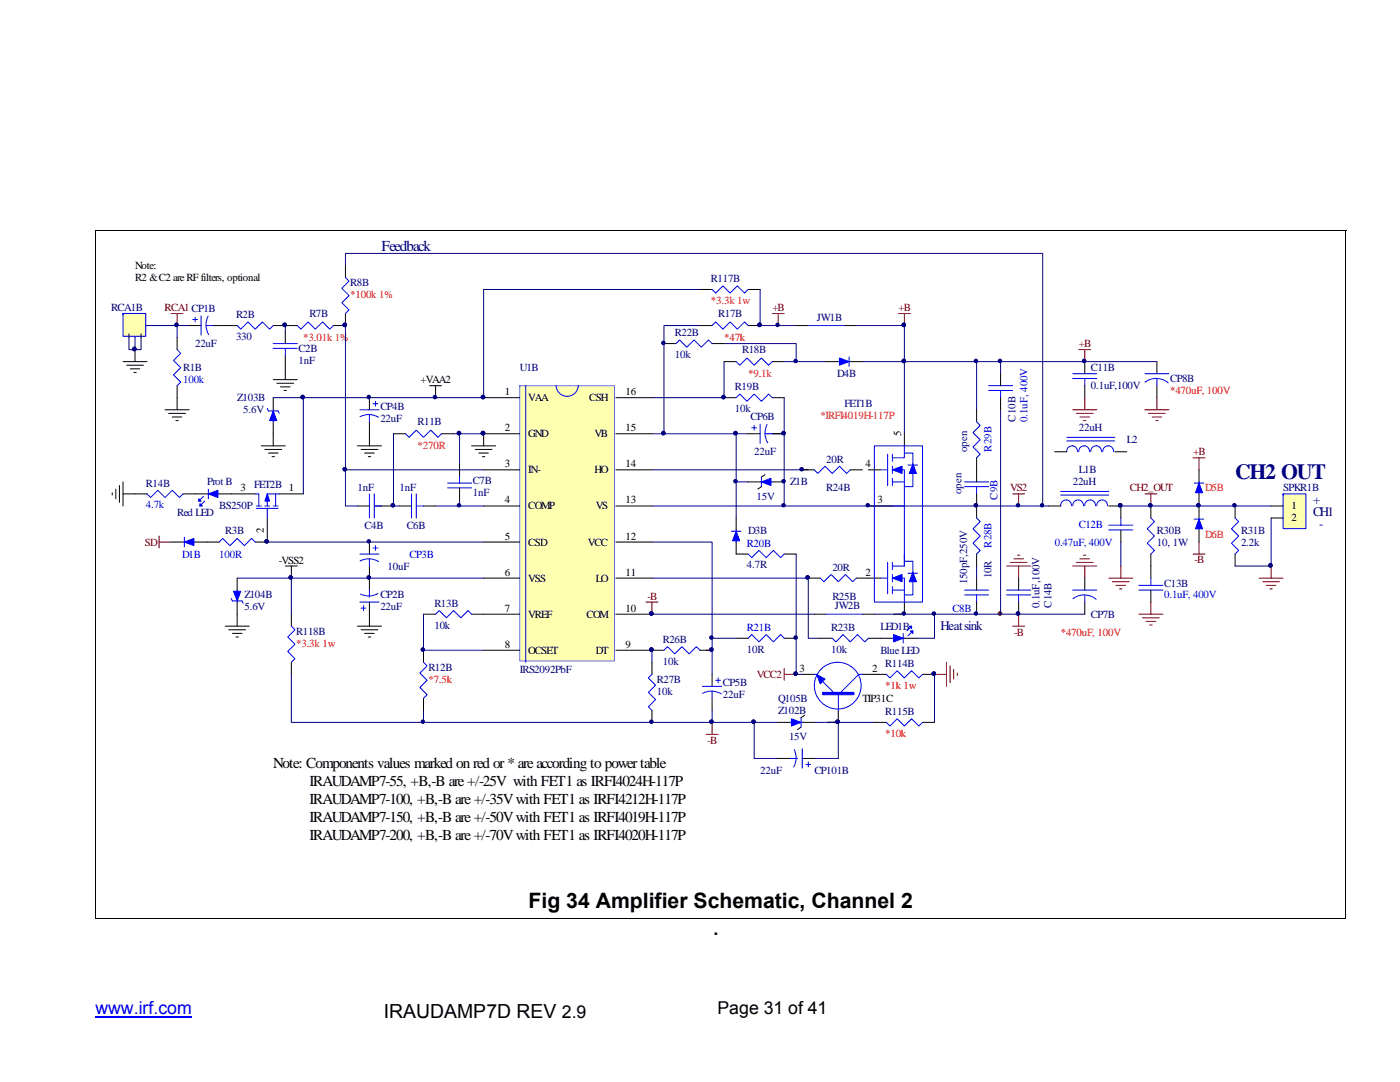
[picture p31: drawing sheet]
<svg xmlns="http://www.w3.org/2000/svg" width="279mm" height="216mm" viewBox="0 0 279 216" stroke-linecap="round" stroke-linejoin="round" font-family="sans-serif">
<defs><g id="words">
<text font-size="4.3" fill="#000080" x="246.5" y="95.6">CH2 OUT</text>
<text font-size="4.2" x="105.5" y="181.1">Fig 34 Amplifier Schematic, Channel 2</text>
<text font-size="3.9" x="76.6" y="203">IRAUDAMP7D REV 2.9</text>
<g font-size="3.5">
<text x="142.4" y="186.6">.</text>
<text x="143.2" y="202.4">Page 31 of 41</text>
</g>
<text font-size="3.5" fill="#00f" x="19" y="202.4">www.irf.com</text>
<text font-size="3" fill="#000080" x="76.1" y="50.1">Feedback</text>
<g font-size="3">
<text x="54.5" y="153.2">Note: Components values marked on red or * are according to power table</text>
<text x="61.7" y="156.8">IRAUDAMP7-55, +B,-B are +/-25V with FET1 as IRFI4024H-117P</text>
<text x="61.7" y="160.4">IRAUDAMP7-100, +B,-B are +/-35V with FET1 as IRFI4212H-117P</text>
<text x="61.7" y="164">IRAUDAMP7-150, +B,-B are +/-50V with FET1 as IRFI4019H-117P</text>
<text x="61.7" y="167.6">IRAUDAMP7-200, +B,-B are +/-70V with FET1 as IRFI4020H-117P</text>
</g>
<g font-size="2.6" fill="#000080">
<text x="262.1" y="100.6">+</text>
<text x="262.1" y="103">CH1</text>
<text x="263.3" y="105.4">-</text>
<text x="187.7" y="125.8">Heat sink</text>
</g>
<g font-size="2.2">
<text x="26.9" y="53.7">Note:</text>
<text x="26.9" y="56.1">R2 &amp; C2 are RF filters, optional</text>
<text x="83.9" y="76.5">+VAA2</text>
<text x="100.8" y="78.9">1</text>
<text x="105.4" y="80.1">VAA</text>
<text x="117.6" y="80.1">CSH</text>
<text x="124.8" y="78.9">16</text>
<text x="100.8" y="86.1">2</text>
<text x="105.4" y="87.3">GND</text>
<text x="118.6" y="87.3">VB</text>
<text x="124.8" y="86.1">15</text>
<text x="179.9" y="87.1" transform="rotate(-90 179.9 87.1)">5</text>
<text x="100.8" y="93.3">3</text>
<text x="105.4" y="94.5">IN-</text>
<text x="118.6" y="94.5">HO</text>
<text x="124.8" y="93.3">14</text>
<text x="172.7" y="93.3">4</text>
<text x="48" y="98.1">3</text>
<text x="57.7" y="98.1">1</text>
<text x="100.8" y="100.5">4</text>
<text x="105.4" y="101.7">COMP</text>
<text x="118.9" y="101.7">VS</text>
<text x="124.8" y="100.5">13</text>
<text x="175.1" y="100.5">3</text>
<text x="257.8" y="101.7">1</text>
<text x="52.7" y="106.3" transform="rotate(-90 52.7 106.3)">2</text>
<text x="100.8" y="107.7">5</text>
<text x="124.8" y="107.7">12</text>
<text x="257.8" y="104.1">2</text>
<text x="55.6" y="112.5">-VSS2</text>
<text x="105.4" y="108.9">CSD</text>
<text x="117.3" y="108.9">VCC</text>
<text x="100.8" y="114.9">6</text>
<text x="105.4" y="116.1">VSS</text>
<text x="118.9" y="116.1">LO</text>
<text x="124.8" y="114.9">11</text>
<text x="172.7" y="114.9">2</text>
<text x="100.8" y="122.1">7</text>
<text x="105.4" y="123.3">VREF</text>
<text x="117.1" y="123.3">COM</text>
<text x="124.8" y="122.1">10</text>
<text x="179.9" y="123.1" transform="rotate(-90 179.9 123.1)">1</text>
<text x="100.8" y="129.3">8</text>
<text x="105.4" y="130.5">OCSET</text>
<text x="118.9" y="130.5">DT</text>
<text x="124.8" y="129.3">9</text>
<text x="159.6" y="134.1">3</text>
<text x="174" y="134.1">2</text>
<text x="172.1" y="140.1">TIP31C</text>
<text x="166.7" y="144.7" transform="rotate(-90 166.7 144.7)">1</text>
</g>
<g font-size="2.2" fill="#000080">
<text x="69.9" y="57">R8B</text>
<text x="141.9" y="56.3">R117B</text>
<text x="22.2" y="62.1">RCA1B</text>
<text x="47.1" y="63.5">R2B</text>
<text x="61.7" y="63.3">R7B</text>
<text x="143.3" y="63.3">R17B</text>
<text x="163" y="64">JW1B</text>
<text x="38.9" y="69.3">22uF</text>
<text x="47.1" y="67.8">330</text>
<text x="59.6" y="70.2">C2B</text>
<text x="134.7" y="67.1">R22B</text>
<text x="134.7" y="71.4">10k</text>
<text x="148.1" y="70.5">R18B</text>
<text x="36.6" y="74.1">R1B</text>
<text x="59.6" y="72.6">1nF</text>
<text x="103.7" y="74.1">U1B</text>
<text x="146.7" y="77.9">R19B</text>
<text x="167.1" y="75.3">D4B</text>
<text x="217.7" y="74.1">C11B</text>
<text x="217.7" y="77.7">0.1uF,100V</text>
<text x="233.5" y="76.2">CP8B</text>
<text x="47.3" y="80.1">Z103B</text>
<text x="48.6" y="82.5">5.6V</text>
<text x="75.9" y="81.7">CP4B</text>
<text x="146.7" y="82.2">10k</text>
<text x="149.8" y="83.9">CP6B</text>
<text x="168.5" y="81.3">FET1B</text>
<text x="75.9" y="84.2">22uF</text>
<text x="83.3" y="84.9">R11B</text>
<text x="202.6" y="84.2" transform="rotate(-90 202.6 84.2)">C10B</text>
<text x="215.3" y="86.1">22uH</text>
<text x="224.9" y="88.5">L2</text>
<text x="150.5" y="90.9">22uF</text>
<text x="164.9" y="92.3">20R</text>
<text x="193" y="90.2" transform="rotate(-90 193 90.2)">open</text>
<text x="215.3" y="94.5">L1B</text>
<text x="29.1" y="97.1">R14B</text>
<text x="41.4" y="96.9">Prot B</text>
<text x="43.8" y="101.7">BS250P</text>
<text x="50.7" y="97.3">FET2B</text>
<text x="71.3" y="98.1">1nF</text>
<text x="79.7" y="98.1">1nF</text>
<text x="94.4" y="96.6">C7B</text>
<text x="94.4" y="99">1nF</text>
<text x="151" y="99.7">15V</text>
<text x="157.7" y="96.9">Z1B</text>
<text x="164.9" y="98.1">R24B</text>
<text x="191.9" y="98.6" transform="rotate(-90 191.9 98.6)">open</text>
<text x="214.1" y="96.9">22uH</text>
<text x="256.1" y="98.1">SPKR1B</text>
<text x="35.3" y="102.9">Red LED</text>
<text x="45" y="106.5">R3B</text>
<text x="72.8" y="105.5">C4B</text>
<text x="81.2" y="105.5">C6B</text>
<text x="149.3" y="106.5">D3B</text>
<text x="230.9" y="106.5">R30B</text>
<text x="247.7" y="106.5">R31B</text>
<text x="77.3" y="113.7">10uF</text>
<text x="149.1" y="113.4">4.7R</text>
<text x="166.1" y="113.9">20R</text>
<text x="230.9" y="108.9">10, 1W</text>
<text x="247.7" y="108.9">2.2k</text>
<text x="48.8" y="119.4">Z104B</text>
<text x="75.9" y="119.4">CP2B</text>
<text x="166.1" y="119.7">R25B</text>
<text x="193" y="116.6" transform="rotate(-90 193 116.6)">150pF,250V</text>
<text x="197.8" y="115.4" transform="rotate(-90 197.8 115.4)">10R</text>
<text x="232.3" y="117">C13B</text>
<text x="48.8" y="121.8">5.6V</text>
<text x="75.9" y="121.8">22uF</text>
<text x="86.7" y="121.1">R13B</text>
<text x="86.7" y="125.4">10k</text>
<text x="165.9" y="125.9">R23B</text>
<text x="166.6" y="121.6">JW2B</text>
<text x="175.7" y="125.7">LED1B</text>
<text x="207.5" y="121.4" transform="rotate(-90 207.5 121.4)">0.1uF,100V</text>
<text x="209.8" y="121.4" transform="rotate(-90 209.8 121.4)">C14B</text>
<text x="217.7" y="123.3">CP7B</text>
<text x="59.1" y="126.6">R118B</text>
<text x="132.3" y="128.3">R26B</text>
<text x="149.1" y="130.3">10R</text>
<text x="165.9" y="130.2">10k</text>
<text x="175.7" y="130.5">Blue LED</text>
<text x="85.5" y="133.8">R12B</text>
<text x="103.7" y="134.3">IRS2092PbF</text>
<text x="131.1" y="136.2">R27B</text>
<text x="132.3" y="132.6">10k</text>
<text x="144.3" y="136.9">CP5B</text>
<text x="176.7" y="133.1">R114B</text>
<text x="131.1" y="138.6">10k</text>
<text x="144.3" y="139.3">22uF</text>
<text x="155.3" y="142.5">Z102B</text>
<text x="155.3" y="140.1">Q105B</text>
<text x="176.7" y="142.7">R115B</text>
<text x="157.5" y="147.7">15V</text>
<text x="151.7" y="154.5">22uF</text>
<text x="162.5" y="154.5">CP101B</text>
</g>
<g font-size="2.2" fill="#f00">
<text x="69.9" y="59.4">*100k 1%</text>
<text x="141.9" y="60.6">*3.3k 1w</text>
<text x="60.5" y="68.1">*3.01k 1%</text>
<text x="144.5" y="68.1">*47k</text>
<text x="149.3" y="75.3">*9.1k</text>
<text x="163.7" y="83.7">*IRFI4019H-117P</text>
<text x="233.5" y="78.6">*470uF, 100V</text>
<text x="83.3" y="89.7">*270R</text>
<text x="240.5" y="98.1">D5B</text>
<text x="240.5" y="107.4">D6B</text>
<text x="59.1" y="129">*3.3k 1w</text>
<text x="211.7" y="126.9">*470uF, 100V</text>
<text x="85.5" y="136.2">*7.5k</text>
<text x="176.7" y="137.4">*1k 1w</text>
<text x="176.7" y="147">*10k</text>
</g>
<g font-size="2.2" fill="#800000">
<text x="32.9" y="62.1">RCA1CP1B</text>
<text x="154.1" y="62.1">+B</text>
<text x="179.3" y="62.1">+B</text>
<text x="215.3" y="69.3">+B</text>
<text x="238.1" y="90.9">+B</text>
<text x="201.6" y="98.1">VS2</text>
<text x="225.5" y="98.1">CH2_OUT</text>
<text x="28.9" y="108.9">SD</text>
<text x="238.4" y="112.4">-B</text>
<text x="129.2" y="119.7">-B</text>
<text x="202.4" y="126.8">-B</text>
<text x="151" y="135.3">VCC2</text>
<text x="141.2" y="148.4">-B</text>
</g>
<g font-size="2.2" fill="#00f">
<text x="36.6" y="76.5">100k</text>
<text x="205" y="84.2" transform="rotate(-90 205 84.2)">0.1uF, 400V</text>
<text x="197.8" y="90.2" transform="rotate(-90 197.8 90.2)">R29B</text>
<text x="29.1" y="101.4">4.7k</text>
<text x="199.1" y="99.8" transform="rotate(-90 199.1 99.8)">C9B</text>
<text x="215.3" y="105.3">C12B</text>
<text x="36.3" y="111.3">D1B</text>
<text x="43.8" y="111.3">100R</text>
<text x="81.7" y="111.3">CP3B</text>
<text x="149.1" y="109.1">R20B</text>
<text x="197.8" y="109.4" transform="rotate(-90 197.8 109.4)">R28B</text>
<text x="210.5" y="108.9">0.47uF, 400V</text>
<text x="232.3" y="119.4">0.1uF, 400V</text>
<text x="149.1" y="125.9">R21B</text>
<text x="190.1" y="122.1">C8B</text>
</g>
</g></defs>
<path d="M19 202.9h19.3" fill="none" stroke="#00f" stroke-width=".25"/>
<g fill="#fff">
<path d="M50.8 198.2h92.1v14.5h-92.1z"/>
<path d="M25.4 3.2h47.6v20.6h-47.6z"/>
<path d="M28 4.5h43.9v18h-43.9z"/>
<path d="M114.3 9.5h54v10.6h-54z"/>
</g>
<path d="M36.8 108.2l1.9-.8v1.5z" fill="#00f" stroke="#00f" stroke-width=".2"/>
<g fill="none" stroke="#00f" stroke-width=".2">
<path d="M142.1 65l.7-.8 1.5 1.5 1.4-1.5 1.5 1.5 1.4-1.5 .7 .8M146.9 72.2l.7 .7 1.5-1.5 1.4 1.5 1.5-1.5 1.4 1.5 .7-.7M214.1 74.6h4.8M214.1 75.5h4.8M216.5 75.5v1.5M73.7 98.6v4.8M74.7 98.6v4.8M80.9 86.6l.7 .7 1.5-1.5 1.4 1.5 1.5-1.5 1.4 1.5 .7-.7M36.5 108.2h2.4M36.8 107.2v1.9M43.7 108.2l.7-.8 1.5 1.5 1.4-1.5 1.5 1.5 1.4-1.5 .7 .8M71.8 110.6h3.8"/>
<path d="M71.8 112a3.7 3.7 0 0 1 3.7 .1M73.7 111.5v1.4M74.4 109.3h1M74.7 101h1.4M74.9 108.9v.9M149.3 110.6l.7 .7 1.5-1.5 1.4 1.5 1.4-1.5 1.5 1.5 .7-.7M192.5 117.8h4.8M192.5 118.7h4.8M194.9 118.7v1.4M84.5 132.1l.7 .8-1.4 1.4 1.4 1.4-1.4 1.5 1.4 1.4-.7 .7M86.9 122.6l.8-.8 1.4 1.5 1.4-1.5 1.5 1.5 1.4-1.5 .7 .8"/>
</g>
<g fill="none" stroke="#000" stroke-width=".2">
<path d="M139.7 65h2.4M144.5 72.2h2.4M149.3 65h2.4M154.1 72.2h2.4M216.5 72.2v2.4M216.5 77v2.4M78.5 86.6h2.4M88.1 86.6h2.4M34.1 108.2h2.4M38.9 108.2h4.8M50.9 108.2h2.4M71.3 101h2.4"/>
<path d="M73.7 108.2v2.4M73.7 112.9v2.5M76.1 101h2.4M146.9 110.6h2.4M156.5 110.6h2.4M194.9 115.4v2.4M84.5 122.6h2.4M84.5 129.8v2.3M84.5 139.3v2.5M94.1 122.6h2.4M194.9 120.1v2.5"/>
</g>
<g fill="#000080" stroke="#000080" stroke-width=".2">
<circle cx="53.2" cy="108" r=".34"/>
<circle cx="84.4" cy="129.6" r=".34"/>
<circle cx="216.4" cy="72" r=".34"/>
<circle cx="151.6" cy="64.8" r=".35"/>
<circle cx="203.2" cy="122.4" r=".35"/>
<circle cx="158.8" cy="134.4" r=".35"/>
<circle cx="73.6" cy="108" r=".34"/>
<circle cx="73.6" cy="115.2" r=".34"/>
<circle cx="78.4" cy="100.8" r=".35"/>
<circle cx="199.6" cy="122.4" r=".35"/>
<circle cx="194.8" cy="122.4" r=".35"/>
</g>
<path d="M215.3 69.8h2.4M216.5 69.8v2.4M31.7 108.2h2.4M31.7 107v2.3M156.5 133.3v2.4M156.5 134.6h2.4M202.1 124.9h2.4M203.3 122.6v2.3" fill="none" stroke="#800000" stroke-width=".2"/>
<circle cx="199.6" cy="122.4" r=".35" fill="#800000" stroke="#800000" stroke-width=".2"/>
<path d="M199.7 87.8v34.8" fill="none" stroke="#000080" stroke-width=".2"/>
<path d="M103.7 77h18.9v54.9h-18.9z" fill-rule="evenodd" fill="#ffffb0" stroke="#5f74e2" stroke-width=".2"/>
<g fill="none" stroke="#000" stroke-width=".2">
<path d="M68.9 53v2.4M54.5 75.8h4.8M55.2 76.5h3.4M56 77.2h1.9M56.7 77.9h.5M56.9 73.4v2.4M56.9 65h2.4M68.9 62.6v2.4h-2.4M96.5 79.4h7.2M122.9 79.4h7.2M230.9 72.2v2.4M230.9 77v2.4"/>
<path d="M52.1 89h4.8M52.9 89.7h3.3M53.6 90.4h1.9M54.3 91.1h.5M54.5 86.6v2.4M71.3 89h4.8M72.1 89.7h3.3M72.8 90.4h1.9M73.5 91.1h.5M73.7 86.6v2.4M94.1 89h4.8M94.8 89.7h3.4"/>
<path d="M95.6 90.4h1.9M96.3 91.1h.5M96.5 93.7h7.2M103.7 86.6h-7.2v2.4M122.9 93.7h7.2M122.9 86.6h7.2M149.3 86.6h2.4M154.1 86.6h2.4M173.3 93.7h2.4M180.5 86.6v2.4M96.5 115.4h7.2M96.5 101h7.2"/>
<path d="M96.5 108.2h7.2M122.9 115.4h7.2M122.9 101h7.2M122.9 108.2h7.2M173.3 101h4.8M173.3 115.4h2.4M209.3 101h2.4M221.3 101h2.4v2.4M223.7 105.7v2.5M229.7 101v2.4M229.7 110.6v4.8M229.7 117.8v2.3"/>
<path d="M246.5 101v2.4M246.5 110.6v2.3M71.3 124.9h4.8M72.1 125.7h3.3M72.8 126.4h1.9M73.5 127.1h.5M73.7 122.6v2.3M96.5 122.6h7.2M96.5 129.8h7.2M122.9 122.6h7.2M122.9 129.8h7.2M180.5 120.1v2.5"/>
</g>
<g fill="none" stroke="#00f" stroke-width=".2">
<path d="M68.9 55.4l.8 .7-1.5 1.4 1.5 1.5-1.5 1.4 1.5 1.4-.8 .8M59.3 65l.7 .7 1.5-1.5 1.4 1.5 1.5-1.5 1.4 1.5 .7-.7M104.9 77v55.1M111 76.9a2.22 2.22 0 0 0 2.2 2.2 2.22 2.22 0 0 0 2.2-2.2M228.5 74.6h4.8M228.5 76.3a3.7 3.7 0 0 1 4.7 .1M230.9 75.5v1.5M150 85.4h1M150.5 84.9v.9M151.7 84.6v3.9M152.7 86.6h1.4M153.1 84.7a3.8 3.8 0 0 0 .1 3.7"/>
<path d="M174.5 89h9.6v31.1h-9.6zM175.7 93.7h1.4M177.1 90.6v6.3M178.1 93.7h2.4v19.2M178.1 90.6v1.5M178.1 93v1.5M178.1 95.4v1.5M178.1 96.2h2.4M180.5 90.4h1.7v6.7h-1.7M180.5 89v2.4h-2.4M181.2 92.8h1.9M211.7 98.8h9.6"/>
<path d="M211.7 98.1h9.6M175.7 115.4h1.4M177.1 112.2v6.3M178.1 117.8h2.4v2.3M178.1 112.2v1.5M178.1 114.6v1.5M178.1 117v1.5M178.1 115.4h2.4v2.4M178.1 101h2.4M180.5 112h1.7v6.7h-1.7M180.5 110.6v2.3h-2.4M181.2 114.4h1.9"/>
<path d="M213.8 100.9a1.08 1.08 0 0 0-1.1-1.1 1.08 1.08 0 0 0-1 1.2M216.2 100.9a1.06 1.06 0 0 0-1.1-1.1 1.06 1.06 0 0 0-1 1.1M218.6 100.9a1.07 1.07 0 0 0-1.1-1.1 1.07 1.07 0 0 0-1 1.1M221 100.9a1.06 1.06 0 0 0-1-1.1 1.06 1.06 0 0 0-1.1 1.1M221.3 105.7h4.8M221.3 104.8h4.8M223.7 103.4v1.4M227.3 117.8h4.8M227.3 116.8h4.8M229.7 103.4l.7 .7-1.4 1.4 1.4 1.5-1.4 1.4 1.4 1.4-.7 .8M229.7 115.4v1.4M246.5 103.4l.7 .7-1.4 1.4 1.4 1.5-1.4 1.4 1.4 1.4-.7 .8"/>
</g>
<g fill="#000080" stroke="#000080" stroke-width=".2">
<circle cx="96.4" cy="86.4" r=".36"/>
<circle cx="96.4" cy="79.2" r=".36"/>
<circle cx="130" cy="122.4" r=".35"/>
<circle cx="130" cy="129.6" r=".35"/>
<circle cx="91.6" cy="100.8" r=".35"/>
<circle cx="68.8" cy="93.6" r=".35"/>
<circle cx="142" cy="127.2" r=".35"/>
<circle cx="144.4" cy="79.2" r=".36"/>
<circle cx="132.4" cy="86.4" r=".36"/>
<circle cx="146.8" cy="86.4" r=".36"/>
<circle cx="203.2" cy="100.8" r=".35"/>
<circle cx="156.4" cy="100.8" r=".34"/>
<circle cx="156.4" cy="86.4" r=".35"/>
<circle cx="180.4" cy="72" r=".35"/>
<circle cx="161.2" cy="115.2" r=".35"/>
<circle cx="68.8" cy="64.8" r=".35"/>
<circle cx="56.8" cy="64.8" r=".35"/>
<circle cx="223.6" cy="100.8" r=".34"/>
<circle cx="246.4" cy="100.8" r=".35"/>
<circle cx="253.5" cy="112.8" r=".35"/>
<circle cx="229.6" cy="100.8" r=".35"/>
<circle cx="91.6" cy="86.4" r=".36"/>
<circle cx="173.2" cy="100.8" r=".35"/>
<circle cx="180.4" cy="122.4" r=".34"/>
</g>
<g fill="none" stroke="#000080" stroke-width=".2">
<path d="M139.7 65h-7.2v21.6h14.4M144.5 72.2v7.2h-14.4M156.5 79.4v21.6M180.5 72.2v14.4M68.9 93.7v7.3h2.4M91.7 99.8v1.2M96.5 86.6h-4.8v6M130.1 86.6h2.4M130.1 93.7h31.2M149.3 86.6h-2.4v16.8M154.1 86.6h2.4M47.3 115.4h49.2"/>
<path d="M86.9 101h9.6M130.1 108.2h12v26.4M130.1 115.4h31.2v12h2.4M223.7 101h30M223.7 108.2v4.7M253.7 103.4v9.5h-7.2M142.1 127.4h4.8"/>
</g>
<g fill="none" stroke="#800000" stroke-width=".2">
<path d="M230.9 79.4v2.4M202.1 98.6h2.4M203.3 98.6v2.4M228.5 81.8h4.8M229.2 82.5h3.4M229.9 83.2h1.9M230.7 83.9h.4M238.1 91.4h2.4M239.3 91.4v2.3M214.1 112.9h4.8M214.8 112.2h3.4M215.5 111.5h1.9"/>
<path d="M216.2 110.8h.5M216.5 112.9v2.5M221.3 115.4h4.8M222 116.1h3.4M222.7 116.8h1.9M223.4 117.5h.5M223.7 112.9v2.5M238.1 110.6h2.4M239.3 108.2v2.4M251.3 115.4h4.8M252 116.1h3.4M252.7 116.8h1.9"/>
<path d="M253.4 117.5h.5M253.7 112.9v2.5M227.3 122.6h4.8M228 123.3h3.4M228.7 124h2M229.4 124.7h.5M229.7 120.1v2.5"/>
</g>
<g fill="#00f" stroke="#00f" stroke-width=".2">
<path d="M182.2 92.6l.7 1.9h-1.4z"/>
<path d="M182.2 114.2l.7 1.9h-1.4z"/>
<path d="M178.1 93.7l1.9-.7v1.5z"/>
<path d="M178.1 115.4l1.9-.8v1.5z"/>
</g>
<path d="M256.1 98.6h4.5v6.9h-4.5z" fill-rule="evenodd" fill="#ffffb0" stroke="#00f" stroke-width=".2"/>
<path d="M24.6 72.2h4.7M25.3 72.9h3.3M26 73.6h1.9M26.7 74.3h.5M26.9 69.8v2.4M253.7 101h2.4M253.7 103.4h2.4" fill="none" stroke="#000" stroke-width=".2"/>
<path d="M56.9 65v1.2" fill="none" stroke="#000080" stroke-width=".2"/>
<g fill="#000080" stroke="#000080" stroke-width=".2">
<circle cx="56.8" cy="64.8" r=".35"/>
<circle cx="26.8" cy="69.6" r=".34"/>
</g>
<circle cx="26.8" cy="64.8" r=".59" fill="#c0c0c0" stroke="#00f" stroke-width=".2"/>
<path d="M26.9 65h2.4M26.9 66.6v.8" fill="none" stroke="#000" stroke-width=".2"/>
<path d="M28.3 64.5a1.55 1.55 0 0 0-2.3-1 1.55 1.55 0 0 0-.2 2.5 1.55 1.55 0 0 0 2.5-.7" fill="none" stroke="#00f" stroke-width=".2"/>
<path d="M24.6 62.5h4.5v4.6h-4.5z" fill-rule="evenodd" fill="#ffffb0" stroke="#00f" stroke-width=".2"/>
<g fill="none" stroke="#000" stroke-width=".2">
<path d="M19 46h249.7M19.1 46v137.3M139.7 57.8h2.4M149.3 57.8h2.4M268.6 46v137.3M25.7 66.6v.8M28.2 66.6v.8M35.3 67.4v2.4M35.3 77v4.8M37.7 65h2.4M42.5 65h4.8M54.5 65h2.4"/>
<path d="M54.5 79.4v2.4M56.9 66.2v2.4M56.9 71v2.4M73.7 79.4v2.4M85.7 77h2.4M86.9 77v2.4M132.5 68.6h2.4M142.1 68.6h2.4M144.5 79.4h2.4M154.1 79.4h2.4M158.9 65h2.4M164.9 72.2h2.4"/>
<path d="M168.5 65h2.4M169.7 72.2h2.4M199.7 74.6v2.4M199.7 79.4v2.4M22.4 98.3v.5M23.1 97.6v1.9M23.8 96.9v3.3M24.6 96.2v4.8M29.3 98.6h-4.7M32.9 81.8h4.8M33.7 82.5h3.3M34.4 83.2h1.9"/>
<path d="M35.1 83.9h.5M36.5 98.6h4.8M43.7 98.6h7.2M54.5 84.2v2.4M55.7 98.6h4.8M73.7 84.2v2.4M91.7 92.6v2.4M91.7 97.3v2.5M149.3 96.2h2.4M152 97.1l-.8 .5M152.7 94.7l-.7 .5M154.1 96.2h2.4"/>
<path d="M160.1 93.7h2.4M169.7 93.7h2.4M194.9 81.8v2.4M194.9 91.4v4.8M194.9 98.6v4.8M210.5 90.1h2.4M222.5 90.1h2.4M239.3 93.7v2.5M239.3 98.6v4.8M47.3 115.4v2.4M53.3 103.4v4.8M56.9 112.9h2.4"/>
<path d="M58.1 112.9v2.5M73.7 115.4v2.4M79.7 101h2.4M84.5 101h2.4M146.9 103.4v2.3M146.9 108.2v2.4M161.3 115.4h2.4M170.9 115.4h2.4M194.9 110.6v2.3M203.3 115.4v2.4M216.5 115.4v2.4M239.3 105.7v2.5"/>
<path d="M44.9 124.9h4.8M45.7 125.7h3.3M46.4 126.4h1.9M47.1 127.1h.5M47.3 120.1v4.8M58.1 122.6v2.3M58.1 132.1v2.5M73.7 120.1v2.5M130.1 129.8h2.4M130.1 132.1v2.5M139.7 129.8h2.4M142.1 134.6v2.3"/>
<path d="M142.1 139.3v2.5M146.9 127.4h2.4M156.5 127.4h2.4M160.1 134.6h2.4M162.5 122.6h2.4M163.7 127.4h2.4M172.1 134.6h4.8M172.1 122.6h2.4M173.3 127.4h4.8M180.5 127.4h2.4M184.1 134.6h2.4M203.3 120.1v2.5"/>
<path d="M216.5 120.1v2.5M130.1 141.8v2.3M155.3 144.1h2.4M155.3 151.3h2.4M159.9 145.1l-.7 .5M160.1 144.1h2.4M160.1 151.3h2.4M160.6 142.7l-.7 .5M167.3 141.8v2.3M174.5 144.1h2.4M184.1 144.1h2.4M19 183.2h249.5"/>
</g>
<g fill="none" stroke="#000080" stroke-width=".2">
<path d="M139.7 57.8h-43.2v21.6h-36v19.2M151.7 57.8v7.2M25.7 67.4v2.4h1.2M26.9 67.4v2.4h1.3v-2.4M29.3 65h8.4M35.3 65v2.4M54.5 79.4h6M68.9 65v28.7h27.6M180.5 65v7.2h50.4M78.5 86.6v14.4h1.2M90.5 86.6h1.2M146.9 96.2h2.4"/>
<path d="M53.3 108.2h43.2M58.1 115.4v7.2M74.9 101h1.2M130.1 101h79.2M158.9 110.6v24h1.2M194.9 112.9v2.5M58.1 134.6v9.5h92.4v7.2M130.1 122.6h32.4M174.5 122.6h42M186.5 134.6v9.5M186.5 122.6v4.8h-3.6M84.5 141.8v2.3"/>
<path d="M142.1 141.8v2.3M174.5 144.1h-7.2v7.2"/>
</g>
<g fill="#000080" stroke="#000080" stroke-width=".2">
<circle cx="26.8" cy="69.6" r=".34"/>
<circle cx="156.4" cy="96" r=".35"/>
<circle cx="146.8" cy="96" r=".35"/>
<circle cx="35.2" cy="64.8" r=".34"/>
<circle cx="229.6" cy="100.8" r=".35"/>
<circle cx="78.4" cy="100.8" r=".35"/>
<circle cx="91.6" cy="86.4" r=".36"/>
<circle cx="68.8" cy="93.6" r=".35"/>
<circle cx="68.8" cy="64.8" r=".35"/>
<circle cx="151.6" cy="64.8" r=".35"/>
<circle cx="58" cy="115.2" r=".35"/>
<circle cx="60.4" cy="79.2" r=".35"/>
<circle cx="186.4" cy="122.4" r=".34"/>
<circle cx="186.4" cy="134.4" r=".35"/>
<circle cx="167.2" cy="144" r=".35"/>
<circle cx="158.8" cy="134.4" r=".35"/>
<circle cx="150.4" cy="144" r=".35"/>
<circle cx="84.4" cy="144" r=".35"/>
<circle cx="142" cy="144" r=".35"/>
<circle cx="180.4" cy="64.8" r=".35"/>
<circle cx="180.4" cy="72" r=".35"/>
<circle cx="130" cy="122.4" r=".35"/>
<circle cx="53.2" cy="108" r=".34"/>
<circle cx="96.4" cy="79.2" r=".36"/>
<circle cx="130" cy="129.6" r=".35"/>
<circle cx="142" cy="129.6" r=".35"/>
<circle cx="208" cy="100.8" r=".34"/>
<circle cx="158.8" cy="72" r=".35"/>
<circle cx="84.4" cy="129.6" r=".34"/>
<circle cx="194.8" cy="72" r=".35"/>
<circle cx="199.6" cy="72" r=".35"/>
<circle cx="239.2" cy="100.8" r=".34"/>
<circle cx="86.8" cy="79.2" r=".35"/>
<circle cx="132.4" cy="68.4" r=".35"/>
<circle cx="144.4" cy="79.2" r=".36"/>
<circle cx="130" cy="144" r=".35"/>
<circle cx="56.8" cy="64.8" r=".35"/>
<circle cx="73.6" cy="115.2" r=".34"/>
<circle cx="73.6" cy="79.2" r=".35"/>
<circle cx="194.8" cy="100.8" r=".34"/>
<circle cx="203.2" cy="122.4" r=".35"/>
<circle cx="155.2" cy="64.8" r=".34"/>
<circle cx="160" cy="93.6" r=".35"/>
<circle cx="161.2" cy="115.2" r=".35"/>
<circle cx="158.8" cy="127.2" r=".35"/>
</g>
<g fill="#00f" stroke="#00f" stroke-width=".2">
<path d="M152 96.2l1.9-.8v1.5z"/>
<path d="M178.3 126.6l2 .8-2 .7z"/>
<path d="M54.5 82l.7 1.9h-1.4z"/>
<path d="M163 134.6l1.7 .9-1 1z"/>
<path d="M53.3 98.6l.5 1.4h-.9z"/>
<path d="M41.6 98.6l1.9-.8v1.5z"/>
<path d="M146.9 106l.7 1.9h-1.4z"/>
<path d="M239.3 96.4l.7 1.9h-1.4z"/>
<path d="M46.6 118h1.4l-.7 1.9z"/>
<path d="M167.5 71.4l2 .8-2 .7z"/>
<path d="M239.3 103.6l.7 1.9h-1.4z"/>
<path d="M157.9 143.4l2 .7-2 .8z"/>
<path d="M164.2 138.2h6.2v.4h-6.2z" fill-rule="evenodd"/>
</g>
<g fill="none" stroke="#00f" stroke-width=".2">
<path d="M142.1 57.8l.7 .7 1.5-1.5 1.4 1.5 1.5-1.5 1.4 1.5 .7-.7M35.3 69.8l.8 .7-1.5 1.4 1.5 1.5-1.5 1.4 1.5 1.4-.8 .8M38.5 63.8h.9M38.9 63.3v.9M40.1 63v3.9M41.1 65h1.4M41.6 63.1a3.7 3.7 0 0 0 .1 3.7M47.3 65l.7 .7 1.5-1.5 1.4 1.5 1.5-1.5 1.4 1.5 .7-.7M54.5 68.6h4.8M54.5 69.5h4.8M56.9 69.5v1.5M134.9 68.6l.7-.8 1.5 1.5 1.4-1.5 1.5 1.5 1.4-1.5 .7 .8"/>
<path d="M146.9 79.4l.7-.8 1.5 1.5 1.4-1.5 1.5 1.5 1.4-1.5 .7 .8M167.3 72.2h2.4M169.5 71.2v1.9M197.3 77h4.8M197.3 77.9h4.8M199.7 77.9v1.5M29.3 98.6l.8 .7 1.4-1.5 1.4 1.5 1.5-1.5 1.4 1.5 .7-.7M40.6 99l-.9 1h.4l-.4-.5v.5M40.9 100l-1 1h.5l-.5-.5v.5M41.3 98.6h2.4M41.6 97.6v1.9M50.9 98.6h.7v2.4"/>
<path d="M53.3 81.5l.3 .5h1.9l.2 .5M54.5 81.8v2.4M55 98.6v2.4M55.7 98.6h-2.4v2.4M71.8 81.8h3.8M71.8 83.2a3.7 3.7 0 0 1 3.7 .1M73.7 82.7v1.5M74.4 80.6h1M74.9 80.1v.9M82.1 98.6v4.8M83.1 98.6v4.8M89.3 96.4h4.8"/>
<path d="M89.3 97.3h4.8M91.7 95v1.4M151.7 96.2h2.4M152 95.2v1.9M162.5 93.7l.7 .8 1.5-1.5 1.4 1.5 1.4-1.5 1.5 1.5 .7-.8M192.5 96.2h4.8M192.5 97.1h4.8M194.9 84.2l.7 .7-1.4 1.4 1.4 1.5-1.4 1.4 1.4 1.4-.7 .8M194.9 97.1v1.5M212.9 88h9.6M212.9 87.3h9.6M215 90.1a1.07 1.07 0 0 0-1-1.1 1.07 1.07 0 0 0-1.1 1.1"/>
<path d="M217.4 90.1a1.06 1.06 0 0 0-1-1.1 1.06 1.06 0 0 0-1.1 1.1M219.8 90.1a1.06 1.06 0 0 0-1.1-1.1 1.06 1.06 0 0 0-1 1.1M222.2 90.1a1.07 1.07 0 0 0-1.1-1.1 1.07 1.07 0 0 0-1 1.1M238.3 96.4h1.9M239.3 96.2v2.4M46.1 119.4l.3 .5h1.9l.2 .5M47.3 117.8v2.3M51.2 101h.9M51.2 101.4h4.3M52.9 101h.9M53.3 101.4v2M54.5 101h1"/>
<path d="M73.7 117.8v1.4M75.4 118.4a3.7 3.7 0 0 1-3.5 .1M83.1 101h1.4M145.9 106h2M146.9 105.7v2.5M163.7 115.4l.7 .7 1.5-1.5 1.4 1.5 1.4-1.5 1.5 1.5 .7-.7M194.9 103.4l.7 .7-1.4 1.4 1.4 1.5-1.4 1.4 1.4 1.4-.7 .8M200.9 117.8h4.8M200.9 118.7h4.8M203.3 118.7v1.4M214.1 117.8h4.8M214.1 119.5a3.7 3.7 0 0 1 4.7 .1"/>
<path d="M216.5 118.7v1.4M238.3 103.6h1.9M239.3 103.4v2.3M58.1 124.9l.8 .8-1.5 1.4 1.5 1.4-1.5 1.5 1.5 1.4-.8 .7M71.8 120.1h3.8M72.1 121.3h.9M72.5 120.9v.9M130.1 134.6l-.7 .7 1.4 1.4-1.4 1.5 1.4 1.4-1.4 1.4 .7 .8M132.5 129.8l.7-.8 1.5 1.5 1.4-1.5 1.4 1.5 1.5-1.5 .7 .8M140.2 136.9h3.8M140.2 138.3a3.7 3.7 0 0 1 3.7 .2M142.1 137.9v1.4"/>
<path d="M142.8 135.7h1M143.3 135.3v.9M149.3 127.4l.7-.8 1.5 1.5 1.4-1.5 1.4 1.5 1.5-1.5 .7 .8M162.5 134.6h.5M164.2 136l2.1 2.2M166.1 127.4l.7 .7 1.5-1.5 1.4 1.5 1.4-1.5 1.5 1.5 .7-.7M167.3 138.2v3.6M172.1 134.6h-.7l-3.6 3.6M176.9 134.6l.7 .7 1.4-1.5 1.5 1.5 1.4-1.5 1.5 1.5 .7-.7M178.1 127.4h2.4M180.3 126.4v1.9M181.9 124.9v.5l-.4-.5h.4l-.9 1"/>
<path d="M182.2 125.9v.5l-.5-.5h.5l-1 1M157.7 151.3h1.5M157.7 144.1h2.4M158.5 149.6a3.7 3.7 0 0 1-.1 3.5M159.9 143.2v1.9M160.1 149.4v3.9M160.8 152.5h1M161.3 152.1v.9M176.9 144.1l.7 .8 1.4-1.5 1.5 1.5 1.4-1.5 1.5 1.5 .7-.8"/>
<circle cx="167.2" cy="136.8" r="4.7"/>
</g>
<g fill="none" stroke="#800000" stroke-width=".2">
<path d="M34.1 62.6h2.4M35.3 62.6v2.4M154.1 62.6h2.4M155.3 62.6v2.4M179.3 62.6h2.4M180.5 62.6v2.4M216.5 79.4v2.4M214.1 81.8h4.8M214.8 82.5h3.4M215.5 83.2h1.9M216.2 83.9h.5M228.5 98.6h2.4"/>
<path d="M229.7 98.6v2.4M200.9 112.9h4.8M201.6 112.2h3.4M202.3 111.5h2M203.1 110.8h.4M203.3 112.9v2.5M128.9 120.1h2.4M130.1 120.1v2.5M186.5 134.6h2.4M188.9 132.1v4.8M189.6 132.9v3.3M190.3 133.6v1.9"/>
<path d="M191.1 134.3v.5M140.9 146.5h2.4M142.1 144.1v2.4"/>
</g>
<path d="M161.3 65h7.2M164.9 122.6h7.2" fill="none" stroke="#03c" stroke-width=".2"/>
<path d="M68.9 53v-2.4h139.2v50.4M144.5 68.6h14.4v3.6M151.7 65h7.2M156.5 72.2h8.4M170.9 65h9.6M172.1 72.2h8.4M84.5 122.6v7.2h12M130.1 129.8v2.3M150.5 144.1h4.8M150.5 151.3h4.8M162.5 144.1h4.8M162.5 151.3h4.8" fill="none" stroke="#0c0087" stroke-width=".2"/>
<path d="M140.9 129.8h1.2" fill="none" stroke="#c00" stroke-width=".2"/>
<path d="M194.9 72.2v9.6M199.7 72.2v2.4M199.7 81.8v6" fill="none" stroke="#11037e" stroke-width=".2"/>
<path d="M19 45.9h.1v.1h-.1zM268.5 45.9h.2v.1h-.2zM268.5 183.1h.2v.2h-.2z" fill="#000"/>
<use href="#words"/>
</svg>
